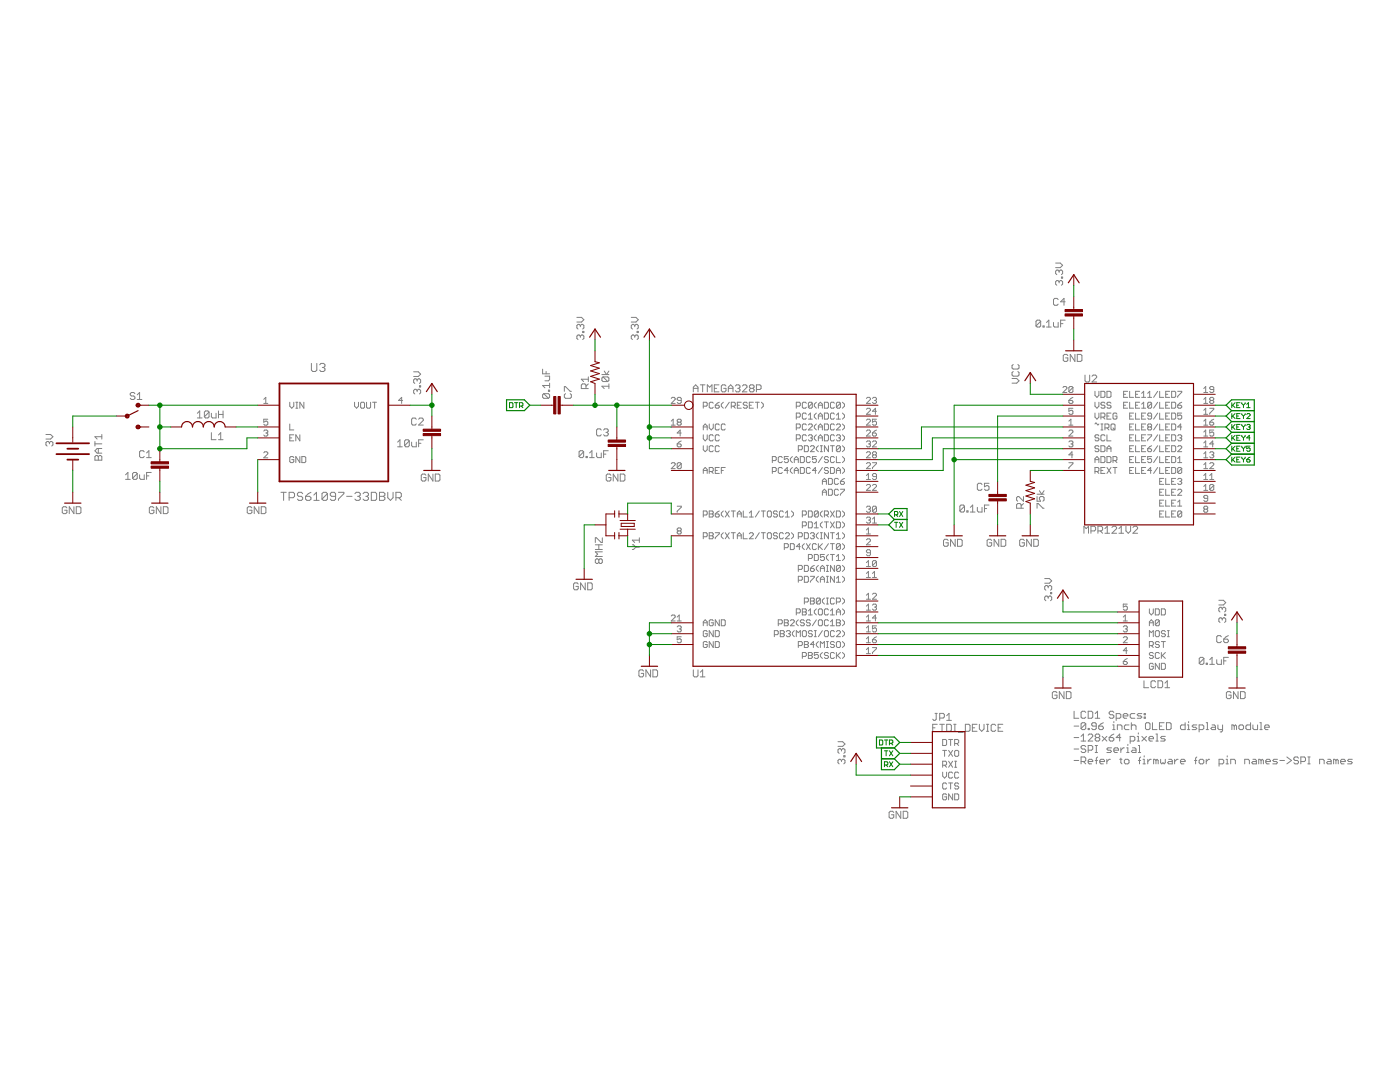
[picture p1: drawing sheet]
<svg xmlns="http://www.w3.org/2000/svg" width="279mm" height="216mm" viewBox="0 0 279 216" stroke-linecap="round" stroke-linejoin="round" font-family="sans-serif">
<g fill="none" stroke="#808080" stroke-width=".2">
<path d="M210.7 52.5h.9l.5 .4-.5 .5h-.9M211.2 59.8l-.3-.3h-.4l-.3 .3v.9l.3 .2h.4l.3-.2M211.4 56.2l-.3-.2h-.2l-.2 .2v.5l.2 .2M211.4 54.1l-.3-.2h-.2l-.2 .2v.5l.2 .2M211.4 56.2l.2-.2h.2l.3 .2v.5l-.3 .2M211.4 54.1v.3M211.4 56.2v.3M211.4 54.1l.2-.2h.2l.3 .2v.5l-.3 .2M211.8 55.3h.3v.2h-.3zM26.9 78.5l-.2-.2h-.5l-.2 .2v.3l.2 .2h.5l.2 .2v.3l-.2 .2h-.5l-.2-.2M27.4 78.8l.5-.5v1.4M27.4 79.7h.9"/>
<path d="M52.6 79.7l.4-.4v1.2M62.1 72.5v1.4l.3 .2h.5l.3-.2v-1.4M63.8 72.8l.3-.3h.5l.3 .3v.2l-.3 .3M64.3 73.3h.3M64.6 73.3l.3 .3v.3l-.3 .2h-.5l-.3-.2M80.3 79.9h-.8l.7-.6v1.2M82.5 74.2h1l.4 .5-.4 .4h-1M83.2 77.9l-.2-.2h-.2l-.3 .2v.5l.3 .2M83.2 75.8l-.2-.2h-.2l-.3 .2v.5l.3 .2M83.2 77.9l.3-.2h.2l.2 .2v.5l-.2 .2M83.2 75.8v.3M83.2 77.9v.2"/>
<path d="M83.2 75.8l.3-.2h.2l.2 .2v.5l-.2 .2M83.7 77h.2v.2h-.2zM108.3 73.7v.9h1.4M108.5 78.5l-.2 .3v.4l.2 .3h1M108.5 78.5h1l.2 .3v.4l-.2 .3M108.5 78.5l1 1M108.8 75.1h.9v.7l-.2 .2h-.7M109 74.1v.5M109.5 77.9h.2v.2h-.2zM109.7 76.5v.9M109.7 76.9h-1.4l.5 .5M112.6 78.1v-.9h.3l.9 .9h.2"/>
<path d="M112.9 78.5l-.3 .3v.4l.3 .3h.9l.2-.3v-.4l-.2-.3M115.1 63.3h1l.4 .5-.4 .5h-1M115.8 65l.3-.3h.2l.2 .3v.4l-.2 .3M115.8 67.1l.3-.3h.2l.2 .3v.4l-.2 .3M115.8 67.1l-.2-.3h-.2l-.3 .3v.4l.3 .3M115.8 65l-.2-.3h-.2l-.3 .3v.4l.3 .3M115.8 65v.2M115.8 67.1v.2M116.3 66.1h.2v.3h-.2zM116.9 77.5v-.7l-.2-.2h-.5l-.2 .2v.7h1.4M117.4 76.6l-.5 .5M117.4 75.7h-1.4l.5 .4"/>
<path d="M117.4 75.2v.9M120.1 74.7h1.4M120.4 75.2h.9l.2 .2v.5l-.2 .2M120.4 75.2l-.3 .2v.5l.3 .2h.9M120.4 75.2l.9 .9M120.6 74l.5 .7 .4-.7M121.5 77.1h-1.4l.5 .4M121.5 76.6v.9M126 63.3h.9l.5 .5-.5 .5h-.9M126.7 67.1l-.3-.3h-.2l-.2 .3v.4l.2 .3M126.7 65l-.3-.3h-.2l-.2 .3v.4l.2 .3M126.7 67.1l.2-.3h.2l.3 .3v.4l-.3 .3"/>
<path d="M126.7 65v.2M126.7 67.1v.2M126.7 65l.2-.3h.2l.3 .3v.4l-.3 .3M127.1 66.1h.3v.3h-.3zM134 79.5l.2-.2h.4l.1 .2v.2l-.7 .8h.7M136 79.9h-.6l-.3-.2 .3-.4h.3l.3 .2v.8l-.3 .2h-.3l-.3-.2M138.4 78.2v-.9l.4-.5 .5 .5v.9M138.4 77.5h.9M139.8 76.8h.9M140.2 76.8v1.4M141.2 78.2v-1.4l.4 .5 .5-.5v1.4M142.6 77.5h.4"/>
<path d="M143.5 76.8h-.9v1.4h.9M144.9 77l-.2-.2h-.5l-.2 .2v1l.2 .2h.5l.2-.2v-.5h-.5M145.4 77.5h.9M145.4 78.2v-.9l.4-.5 .5 .5v.9M146.8 77l.2-.2h.4l.3 .2v.3l-.3 .2M147.2 77.5h.2M147.4 77.5l.3 .2v.3l-.3 .2h-.4l-.2-.2M148.2 77l.2-.2h.4l.3 .2v.3l-.9 .9h.9M149.8 77.5h.5M149.8 77.5l-.2-.2v-.3l.2-.2h.5l.2 .2v.3l-.2 .2M149.8 77.5l-.2 .2v.3l.2 .2h.5l.2-.2v-.3l-.2-.2M151 77.7h.7l.2-.2v-.5l-.2-.2h-.7v1.4"/>
<path d="M172.9 79.5l.2-.2h.4l.2 .2v.2l-.8 .8h.8M174.1 79.5l.2-.2h.4l.2 .2-.2 .4M174.5 79.9h.2M174.7 79.9l.2 .2-.2 .4h-.4l-.2-.2M202 75.5h.9l.5 .5-.5 .5h-.9M202.2 74.1l-.2 .3v.4l.2 .3h.9l.3-.3v-.4l-.3-.3M202.2 72.7l-.2 .3v.4l.2 .2h.9l.3-.2v-.4l-.3-.3M207.7 64.1l-.2-.2h-.5l-.2 .2v.9M207.7 64.1v.9l-.2 .3h-.5l-.2-.3M207.7 64.1l-.9 .9M208.2 65h.2v.3h-.2zM208.9 65.3h.9"/>
<path d="M208.9 64.3l.4-.4v1.4M210.2 64.3v.7l.3 .3h.7v-1M211.7 64.6h.4M212.1 77.3l.2-.2h.4l.2 .2v.2l-.8 .8h.8M212.6 63.9h-.9v1.4M212.6 60.2h-.9l.6-.7v1.4M213.1 71l-.2-.3h-.5l-.2 .3v.9l.2 .2h.5l.2-.2v-.5h-.4M213.3 79.9h.6l.2 .4-.2 .2h-.4l-.2-.2zM214.1 77.3v.8l-.2 .2h-.4l-.2-.2M214.1 77.3l-.2-.2h-.4l-.2 .2v.8M214.1 77.3l-.8 .8M214.1 79.3l-.8 .6"/>
<path d="M214.5 70.7v1.4l-.9-1.4v1.4M215 70.7h.7l.2 .3v.9l-.2 .2h-.7zM216.5 74.8v1.2l.3 .2h.4l.3-.2v-1.2M217.9 75.1l.3-.3h.4l.3 .3v.2l-1 .9h1M218.5 78.1v.8l.4 .4 .4-.4v-.8M219.7 78.1h.6l.2 .2v.8l-.2 .2h-.6zM220.9 78.1h.6l.2 .2v.8l-.2 .2h-.6zM224.2 78.7h.4M225 78.1h-.8v1.2h.8M225.4 78.1v1.2h.8M226.6 78.7h.4M227.4 78.1h-.8v1.2h.8"/>
<path d="M227.8 79.3h.8M227.8 78.5l.4-.4v1.2M229 79.3h.8M229 78.5l.4-.4v1.2M231 78.1l-.8 1.2M231.4 78.1v1.2h.8M232.6 78.7h.4M233.4 78.1h-.8v1.2h.8M233.8 78.1h.6l.2 .2v.8l-.2 .2h-.6zM235 78.1h.8v.2l-.8 .8v.2M240.2 78.3h.8M240.2 77.5l.4-.4v1.2"/>
<path d="M240.2 79.7l.4-.4v1.2M241.6 79.9l-.2 .2 .2 .4h.4l.2-.2-.2-.4M241.6 79.9l-.2-.2 .2-.4h.4l.2 .2-.2 .4M241.6 79.9h.4M242.2 77.7h-.6l-.2-.2 .2-.4h.4l.2 .2v.8l-.2 .2h-.4l-.2-.2M9.2 86.7h.9l.5 .4-.5 .5h-.9M9.9 88.3l-.3-.2h-.2l-.2 .2v.5l.2 .2M9.9 88.3l.2-.2h.2l.3 .2v.5l-.3 .2M9.9 88.3v.3M18.9 88.6h1.4M18.9 91.1l.3-.2 .4 .2 .3-.2h.2l.2 .2v.7h-1.4zM18.9 88.1v.9"/>
<path d="M19.6 89.5v.9M19.6 91.1v.7M20.3 86.7v.9M20.3 89.5h-.9l-.5 .5 .5 .4h.9M20.3 87.1h-1.4l.5 .5M25.1 94.7l.4-.4v1.4M25.1 95.7h.9M27.4 94.5v.9l-.2 .3h-.5l-.2-.3M27.4 94.5l-.2-.2h-.5l-.2 .2v.9M27.4 94.5l-.9 .9M27.9 94.7v.7l.2 .3h.7v-1M28.8 90.1l-.2-.2h-.5l-.2 .2v1l.2 .2h.5l.2-.2"/>
<path d="M29.3 91.3h.9M29.3 95h.4M29.3 90.4l.4-.5v1.4M30.2 94.3h-.9v1.4M39.4 82.5l.5-.5v1.4M39.4 83.4h.9M41.7 82.2v1l-.2 .2h-.5l-.2-.2M41.7 82.2l-.2-.2h-.5l-.2 .2v1M41.7 82.2l-.9 1M42.2 82.5v.7l.2 .2h.7v-.9M42.2 86.3v1.4h.9M43.6 82v1.4"/>
<path d="M43.6 82.7h.9M43.6 87.7h.9M43.6 86.8l.4-.5v1.4M44.5 82v1.4M52.6 90.4l.2-.3h.4l.2 .3v.2l-.8 .8h.8M52.6 86l.2-.2h.4l.2 .2-.2 .4M52.6 80.5h.8M53 86.4h.2M53.2 86.4l.2 .2-.2 .4h-.4l-.2-.2M53.4 83.7h-.8v.5l.4-.2 .4 .2v.4l-.2 .2h-.4l-.2-.2M56.1 98.2h1M56.6 98.2v1.6"/>
<path d="M57.7 99.3h.8l.3-.3v-.5l-.3-.3h-.8v1.6M57.8 84.6v1.2h.8M57.8 87.4h.4M57.8 80.3v.7l.4 .4 .4-.4v-.7M58.6 91.3l-.2-.2h-.4l-.2 .2v.8l.2 .2h.4l.2-.2v-.4h-.4M58.6 86.8h-.8v1.2h.8M59 80.3h.4M59 81.4h.4M59.2 80.3v1.1M59.8 86.8v1.2l-.8-1.2v1.2M59.8 91.1v1.2l-.8-1.2v1.2M60.2 91.1h.6l.2 .2v.8l-.2 .2h-.6z"/>
<path d="M60.4 98.5l-.2-.3h-.6l-.2 .3v.3l.2 .2h.6l.2 .3v.3l-.2 .2h-.6l-.2-.2M60.6 80.3v1.1l-.8-1.1v1.1M61 99h.8l.3 .3v.3l-.3 .2h-.5l-.3-.2zM62.1 98.2l-1.1 .8M62.6 99.8h1.1M62.6 98.8l.6-.6v1.6M65.3 98.5l-.2-.3h-.6l-.2 .3v1.1M65.3 98.5v1.1l-.2 .2h-.6l-.2-.2M65.3 98.5l-1 1.1M67 99h-.8l-.3-.2v-.3l.3-.3h.5l.3 .3v1.1l-.3 .2h-.5l-.3-.2M67.5 98.2h1.1v.3l-1.1 1.1v.2M69.2 99h1.1"/>
<path d="M70.8 80.3v.7l.4 .4 .3-.4v-.7M70.8 98.5l.3-.3h.5l.3 .3v.3l-.3 .2M71.4 99h.2M71.6 99l.3 .3v.3l-.3 .2h-.5l-.3-.2M72.2 80.3h.4l.1 .2v.8l-.1 .1h-.4l-.2-.1v-.8zM72.5 98.5l.2-.3h.6l.2 .3v.3l-.2 .2M73 99h.3M73.2 80.3v1l.2 .1h.3l.3-.1v-1M73.3 99l.2 .3v.3l-.2 .2h-.6l-.2-.2M74.1 98.2h.8l.3 .3v1.1l-.3 .2h-.8zM74.4 80.3h.7M74.8 80.3v1.1"/>
<path d="M75.7 98.2h.8l.3 .3v.3l-.3 .2 .3 .3v.3l-.3 .2h-.8zM75.7 99h.8M77.4 98.2v1.1l.5 .5 .5-.5v-1.1M79 99.3h.8l.3-.3v-.5l-.3-.3h-.8v1.6M79.4 88.2l.4-.4v1.4M79.4 89.2h.9M79.6 99.3l.5 .5M81.7 88v.9l-.3 .3h-.4l-.2-.3M81.7 88l-.3-.2h-.4l-.2 .2v.9M81.7 88l-.9 .9M82.1 88.2v.7l.3 .3h.7v-1M83.1 83.7l-.3-.3h-.4l-.3 .3v.9l.3 .2h.4l.3-.2"/>
<path d="M83.5 88.5h.5M83.5 83.7l.3-.3h.4l.3 .3v.2l-1 .9h1M84.5 87.8h-1v1.4M85 94.8l-.2-.2h-.5l-.2 .2v1l.2 .2h.5l.2-.2v-.5h-.5M86.4 94.6v1.4l-.9-1.4v1.4M86.9 94.6h.7l.2 .2v1l-.2 .2h-.7zM116.5 90.1l-.3-.2h-.4l-.2 .2v1M116.5 90.1v1l-.3 .2h-.4l-.2-.2M116.5 90.1l-.9 1M117 91.1h.2v.2h-.2zM117.7 91.3h.9M117.7 90.4l.4-.5v1.4"/>
<path d="M119.1 90.4v.7l.2 .2h.7v-.9M120 85.8l-.2-.2h-.5l-.2 .2v.9l.2 .3h.5l.2-.3M120.5 90.6h.4M120.5 85.8l.2-.2h.5l.2 .2v.2l-.2 .3M120.9 86.3h.3M121.2 86.3l.2 .2v.2l-.2 .3h-.5l-.2-.3M121.4 89.9h-.9v1.4M121.9 94.8l-.2-.2h-.5l-.2 .2v1l.2 .2h.5l.2-.2v-.5h-.4M123.3 94.6v1.4l-.9-1.4v1.4M123.8 94.6h.7l.2 .2v1l-.2 .2h-.7zM134 92.5l.2-.2h.4l.1 .2v.2l-.7 .8h.7M134 84l.3-.3v1.1"/>
<path d="M134 84.8h.7M135.1 88.6h.6l.3 .4-.3 .2h-.3l-.3-.2zM135.4 84.2l-.3-.2 .3-.3h.3l.3 .1-.3 .4M135.4 84.2l-.3 .2 .3 .4h.3l.3-.2-.3-.4M135.4 84.2h.3M136 92.5l-.9 .8M136 92.5v.8l-.3 .2h-.3l-.3-.2M136 92.5l-.3-.2h-.3l-.3 .2v.8M136 86.4h-.9l.6-.6v1.2M136 88l-.9 .6M140.4 81h.5l.2-.1v-.4l-.2-.2h-.5v1.1M140.4 85.8v-.8l.3-.4 .4 .4v.8"/>
<path d="M140.4 86.8v.8l.3 .4 .4-.4v-.8M140.4 88.9v.8l.3 .4 .4-.4v-.8M140.4 94.5v-.8l.3-.4 .4 .4v.8M140.4 93.9h.7M140.4 85.2h.7M141.5 84.6v.8l.4 .4 .4-.4v-.8M141.5 94.1h.7l.1-.2v-.4l-.1-.2h-.7v1.2M141.9 94.1l.4 .4M142.3 80.5l-.1-.2h-.4l-.3 .2v.8l.3 .1h.4l.1-.1M142.3 87l-.1-.2h-.4l-.3 .2v.8l.3 .2h.4l.1-.2M142.3 89.1l-.1-.2h-.4l-.3 .2v.8l.3 .2h.4l.1-.2M142.7 80.9h.6l.3 .4-.3 .1h-.4l-.2-.1z"/>
<path d="M142.7 93.9h.5M143.6 89.1l-.3-.2h-.4l-.2 .2v.8l.2 .2h.4l.3-.2M143.6 84.8l-.3-.2h-.4l-.2 .2v.8l.2 .2h.4l.3-.2M143.6 87l-.3-.2h-.4l-.2 .2v.8l.2 .2h.4l.3-.2M143.6 93.3h-.9v1.2h.9M143.6 80.3l-.9 .6M144 93.9h.4M144.4 80.3l-.4 .3v.4l.4 .4M144.7 84.8l-.2-.2h-.4l-.1 .2v.8l.1 .2h.4l.2-.2M144.7 93.3h-.7v1.2M145.5 80.3l-.8 1.1M145.9 81h.6l.2-.1v-.4l-.2-.2h-.6v1.1"/>
<path d="M146.3 81l.4 .4M147.2 80.9h.4M147.9 80.3h-.7v1.1h.7M149.1 80.5l-.2-.2h-.4l-.2 .2 .2 .4h.4l.2 .1-.2 .4h-.4l-.2-.1M149.5 80.9h.4M150.3 80.3h-.8v1.1h.8M150.7 80.3h.8M151.2 80.3v1.1M152 80.3l.3 .3v.4l-.3 .4M154.1 91.9h.6l.2-.2v-.4l-.2-.2h-.6v1.2M154.1 94.1h.6l.2-.2v-.4l-.2-.2h-.6v1.2M156.1 91.3l-.2-.2h-.4l-.2 .2v.8l.2 .2h.4l.2-.2"/>
<path d="M156.1 93.5l-.2-.2h-.4l-.2 .2v.8l.2 .2h.4l.2-.2M157.3 91.1h-.8v.6l.6-.2 .2 .2v.4l-.2 .2h-.4l-.2-.2M157.3 93.9h-.8l.6-.6v1.2M158.1 91.1l-.4 .4v.4l.4 .4M158.1 93.3l-.4 .4v.4l.4 .4M158.5 93.9h.8M158.5 92.3v-.8l.4-.4 .4 .4v.8M158.5 94.5v-.8l.4-.4 .4 .4v.8M158.5 91.7h.8M158.9 81h.6l.2-.1v-.4l-.2-.2h-.6v1.1M158.9 85.4h.6l.2-.2v-.4l-.2-.2h-.6v1.2M158.9 87.6h.6l.2-.2v-.4l-.2-.2h-.6v1.2"/>
<path d="M158.9 83.2h.6l.2-.2v-.4l-.2-.2h-.6v1.2M159.3 89.7h.6l.2-.2v-.4l-.2-.2h-.6v1.2M159.7 91.1h.6l.2 .2v.8l-.2 .2h-.6zM159.7 93.3h.6l.2 .2v.8l-.2 .2h-.6zM160.5 88.9h.6l.2 .2v.8l-.2 .2h-.6zM160.9 80.5l-.2-.2h-.4l-.2 .2v.8l.2 .1h.4l.2-.1M160.9 82.6l-.2-.2h-.4l-.2 .2v.8l.2 .2h.4l.2-.2M160.9 84.8l-.2-.2h-.4l-.2 .2v.8l.2 .2h.4l.2-.2M160.9 87l-.2-.2h-.4l-.2 .2v.8l.2 .2h.4l.2-.2M161.3 84.8l.2-.2h.4l.2 .2v.2l-.8 .8h.8M161.3 87l.2-.2h.4l.2 .2-.2 .4M161.3 82.8l.4-.4v1.2"/>
<path d="M161.3 83.6h.8M161.7 91.3l-.2-.2h-.4l-.2 .2v.8l.2 .2h.4l.2-.2M161.7 93.5l-.2-.2h-.4l-.2 .2v.8l.2 .2h.4l.2-.2M161.7 89.1l.2-.2h.4l.2 .2v.2l-.8 .8h.8M161.7 87.4h.2M161.9 87.4l.2 .2-.2 .4h-.4l-.2-.2M162.1 80.5l-.2-.2h-.4l-.2 .2v.8M162.1 80.5v.8l-.2 .1h-.4l-.2-.1M162.1 80.5l-.8 .8M162.9 82.4l-.4 .4v.4l.4 .4M162.9 86.8l-.4 .4v.4l.4 .4M162.9 80.3l-.4 .3v.4l.4 .4"/>
<path d="M162.9 91.1h-.8v.6l.4-.2 .4 .2v.4l-.2 .2h-.4l-.2-.2M162.9 84.6l-.4 .4v.4l.4 .4M162.9 93.9h-.8l.6-.6v1.2M163.3 81.4v-.8l.4-.3 .4 .3v.8M163.3 83.6v-.8l.4-.4 .4 .4v.8M163.3 85.8v-.8l.4-.4 .4 .4v.8M163.3 88v-.8l.4-.4 .4 .4v.8M163.3 85.2h.8M163.3 88.9l-.4 .4v.4l.4 .4M163.3 87.4h.8M163.3 83h.8M163.3 80.9h.8"/>
<path d="M163.7 88.9h.4M163.7 90.1h.4M163.9 88.9v1.2M164.1 96.6v-.8l.4-.3 .4 .3v.8M164.1 98.8v-.8l.4-.4 .4 .4v.8M164.1 98.2h.8M164.1 96.1h.8M164.1 91.1l-.8 1.2M164.1 93.3l-.8 1.2M164.5 80.3h.6l.2 .2v.8l-.2 .1h-.6zM164.5 82.4h.6l.2 .2v.8l-.2 .2h-.6zM164.5 84.6h.6l.2 .2v.8l-.2 .2h-.6z"/>
<path d="M164.5 86.8h.6l.2 .2v.8l-.2 .2h-.6zM165.3 93.5l-.2-.2h-.4l-.2 .4 .2 .2h.4l.2 .4-.2 .2h-.4l-.2-.2M165.3 91.3l-.2-.2h-.4l-.2 .4 .2 .2h.4l.2 .4-.2 .2h-.4l-.2-.2M165.3 88.9v1.2l-.8-1.2v1.2M165.3 95.5h.6l.2 .2v.8l-.2 .1h-.6zM165.3 97.6h.6l.2 .2v.8l-.2 .2h-.6zM165.7 93.3h.6l.2 .2v.8l-.2 .2h-.6zM165.7 88.9h.8M166.1 88.9v1.2M166.5 91.3l-.2-.2h-.4l-.2 .2v.8l.2 .2h.4l.2-.2M166.5 80.5l-.2-.2h-.4l-.2 .2v.8l.2 .1h.4l.2-.1M166.5 82.6l-.2-.2h-.4l-.2 .2v.8l.2 .2h.4l.2-.2"/>
<path d="M166.5 84.8l-.2-.2h-.4l-.2 .2v.8l.2 .2h.4l.2-.2M166.5 87l-.2-.2h-.4l-.2 .2v.8l.2 .2h.4l.2-.2M166.9 91.1v1.2h.8M166.9 94.5v-.8l.4-.4 .4 .4v.8M166.9 87l.2-.2h.4l.2 .2-.2 .4M166.9 93.9h.8M166.9 84.8l.2-.2h.4l.2 .2v.2l-.8 .8h.8M166.9 82.8l.4-.4v1.2M166.9 83.6h.8M167.3 97.8l-.2-.2h-.4l-.2 .2v.8l.2 .2h.4l.2-.2M167.3 95.7l-.2-.2h-.4l-.2 .2v.8l.2 .1h.4l.2-.1M167.3 87.4h.2"/>
<path d="M167.5 87.4l.2 .2-.2 .4h-.4l-.2-.2M167.7 96.1h.6l.2 .4-.2 .1h-.4l-.2-.1zM167.7 80.5l-.2-.2h-.4l-.2 .2v.8M167.7 89.1l-.2-.2h-.4l-.2 .2v.8M167.7 97.6h.8v.2l-.8 .8v.2M167.7 89.1l-.8 .8M167.7 89.1v.8l-.2 .2h-.4l-.2-.2M167.7 80.5v.8l-.2 .1h-.4l-.2-.1M167.7 80.5l-.8 .8M168.1 88.9l.4 .4v.4l-.4 .4M168.1 86.8l.4 .4v.4l-.4 .4M168.1 80.3l.4 .3v.4l-.4 .4"/>
<path d="M168.1 82.4l.4 .4v.4l-.4 .4M168.1 84.6l.4 .4v.4l-.4 .4M168.1 91.1l.4 .4v.4l-.4 .4M168.1 93.3l.4 .4v.4l-.4 .4M168.5 95.5l-.8 .6M172.9 83.8l.2-.1h.4l.2 .1v.2l-.8 .8h.8M172.9 90.4l.2-.3h.4l.2 .3v.2l-.8 .8h.8M172.9 94.9l.4-.4v1.2M172.9 92.5l.2-.2h.4l.2 .2v.2l-.8 .8h.8M172.9 81.7l.2-.2h.4l.2 .2v.2l-.8 .8h.8M172.9 86l.2-.2h.4l.2 .2v.2l-.8 .8h.8M172.9 88.2l.2-.2h.4l.2 .2-.2 .4"/>
<path d="M172.9 96.9l.2-.2h.4l.2 .2v.2l-.8 .8h.8M172.9 95.7h.8M173.3 88.6h.2M173.5 88.6l.2 .2-.2 .4h-.4l-.2-.2M174.1 86.4h.6l.2 .4-.2 .2h-.4l-.2-.2zM174.1 88.2l.2-.2h.4l.2 .2v.2l-.8 .8h.8M174.1 92.3h.8v.2l-.8 .8v.2M174.1 96.9l.2-.2h.4l.2 .2v.2l-.8 .8h.8M174.3 90.8l-.2-.2 .2-.5h.4l.2 .3-.2 .4M174.3 90.8l-.2 .2 .2 .4h.4l.2-.3-.2-.3M174.3 90.8h.4M174.9 95.1h-.6l-.2-.2 .2-.4h.4l.2 .2v.8l-.2 .2h-.4l-.2-.2"/>
<path d="M174.9 83.7h-.8v.5l.4-.2 .4 .2v.4l-.2 .2h-.4l-.2-.2M174.9 82.1h-.8l.6-.6v1.2M174.9 85.8l-.8 .6M196 96.7l-.3-.3h-.4l-.2 .3v.9l.2 .2h.4l.3-.2M197.4 96.4h-.9v.7l.4-.2h.2l.3 .2v.5l-.3 .2h-.4l-.2-.2M204.3 99.1v.9l-1-.9h-.2l-.2 .2v.5l.2 .2M207 99.1v.9h.7l-.3-.5v-.2l.3-.2h.4l.3 .2v.5l-.3 .2M207 98.6h1.4M207.4 97.9l.5 .7 .5-.7M213.3 84l.4-.3v1.1M213.3 88.2l.2-.2h.4l.2 .2-.2 .4M213.3 92.3h.8v.2l-.8 .8v.2"/>
<path d="M213.3 84.8h.8M213.3 86l.2-.2h.4l.2 .2v.2l-.8 .8h.8M213.7 88.6h.2M213.9 88.6l.2 .2-.2 .4h-.4l-.2-.2M214.1 90.8h-.8l.6-.7v1.3M214.1 81.5h-.8v.6l.6-.2 .2 .2v.4l-.2 .2h-.4l-.2-.2M218.5 94.1h.6l.2-.2v-.4l-.2-.2h-.6v1.2M218.5 91.7h.8M218.5 80.3v.7l.4 .4 .4-.4v-.7M218.5 82.4v.8l.4 .4 .4-.4v-.8M218.5 92.3v-.8l.4-.4 .4 .4v.8M218.5 84.6l.2-.2 .4 .4 .2-.2"/>
<path d="M218.9 94.1l.4 .4M219.3 87l-.2-.2h-.4l-.2 .2 .2 .4h.4l.2 .2-.2 .4h-.4l-.2-.2M219.3 89.1l-.2-.2h-.4l-.2 .2v.2l.2 .2h.4l.2 .4-.2 .2h-.4l-.2-.2M219.7 91.1h.6l.2 .2v.8l-.2 .2h-.6zM219.7 88.9h.6l.2 .2v.8l-.2 .2h-.6zM219.7 93.9h.4M219.7 84.6h.4M219.7 85.8h.4M219.7 83.2h.6l.2-.2v-.4l-.2-.2h-.6v1.2M219.9 84.6v1.2M220.1 83.2l.4 .4M220.5 87l-.2-.2h-.4l-.2 .2v.8l.2 .2h.4l.2-.2"/>
<path d="M220.5 93.3h-.8v1.2h.8M220.5 85.4h.6l.2-.2v-.4l-.2-.2h-.6v1.2M220.5 80.5l-.2-.2h-.4l-.2 .2 .2 .4h.4l.2 .1-.2 .4h-.4l-.2-.1M220.9 91.1h.6l.2 .2v.8l-.2 .2h-.6zM220.9 86.8v1.2h.8M220.9 83h.4M220.9 90.1v-.8l.4-.4 .4 .4v.8M220.9 85.4l.4 .4M220.9 89.5h.8M220.9 93.3l.8 1.2M221.7 82.4h-.8v1.2h.8M221.7 80.5l-.2-.2h-.4l-.2 .3 .2 .3h.4l.2 .4-.2 .1h-.4l-.2-.1"/>
<path d="M221.7 93.3l-.8 1.2M221.9 84.6h.4l.2 .2v.8l-.2 .2h-.4l-.2-.2v-.8zM222.1 91.9h.6l.2-.2v-.4l-.2-.2h-.6v1.2M222.1 93.3h.8M222.1 85.4l.4 .4M222.5 93.3v1.2M222.5 91.9l.4 .4M222.9 82.6l-.2-.2h-.4l-.2 .2v.8l.2 .2h.4l.2-.2v-.4h-.4M224.2 80.9h.4M225 80.3h-.8v1.1h.8M225.4 93.9h.4M225.4 85.2h.4"/>
<path d="M225.4 91.7h.4M225.4 87.4h.4M225.4 83h.4M225.4 80.3v1.1h.8M225.4 89.5h.4M226.2 91.1h-.8v1.2h.8M226.2 86.8h-.8v1.2h.8M226.2 88.9h-.8v1.2h.8M226.2 93.3h-.8v1.2h.8M226.2 84.6h-.8v1.2h.8M226.2 82.4h-.8v1.2h.8M226.6 86.8v1.2h.8"/>
<path d="M226.6 88.9v1.2h.8M226.6 93.3v1.2h.8M226.6 84.6v1.2h.8M226.6 91.1v1.2h.8M226.6 82.4v1.2h.8M226.6 80.9h.4M227.4 80.3h-.8v1.1h.8M227.8 93.9h.4M227.8 85.2h.4M227.8 91.7h.4M227.8 87.4h.4M227.8 83h.4"/>
<path d="M227.8 81.4h.8M227.8 89.5h.4M227.8 80.6l.4-.3v1.1M228.6 91.1h-.8v1.2h.8M228.6 86.8h-.8v1.2h.8M228.6 88.9h-.8v1.2h.8M228.6 93.3h-.8v1.2h.8M228.6 84.6h-.8v1.2h.8M228.6 82.4h-.8v1.2h.8M229 86.8h.8v.2l-.8 .8v.2M229 89.5h.6l.2 .4-.2 .2h-.4l-.2-.2zM229.2 85.2l-.2-.2 .2-.4h.4l.2 .2-.2 .4"/>
<path d="M229.2 85.2l-.2 .2 .2 .4h.4l.2-.2-.2-.4M229.2 85.2h.4M229.8 80.5l-.2-.2h-.4l-.2 .2v.8M229.8 83h-.6l-.2-.2 .2-.4h.4l.2 .2v.8l-.2 .2h-.4l-.2-.2M229.8 91.1h-.8v.6l.4-.2 .4 .2v.4l-.2 .2h-.4l-.2-.2M229.8 93.9h-.8l.6-.6v1.2M229.8 80.5v.8l-.2 .1h-.4l-.2-.1M229.8 80.5l-.8 .8M229.8 88.9l-.8 .6M231 80.3l-.8 1.1M231 82.4l-.8 1.2M231 84.6l-.8 1.2"/>
<path d="M231 86.8l-.8 1.2M231 88.9l-.8 1.2M231 91.1l-.8 1.2M231 93.3l-.8 1.2M231.4 86.8v1.2h.8M231.4 88.9v1.2h.8M231.4 93.3v1.2h.8M231.4 84.6v1.2h.8M231.4 98.2h.4M231.4 96.1h.4M231.4 91.1v1.2h.8M231.4 82.4v1.2h.8"/>
<path d="M231.4 80.3v1.1h.8M232.2 99.8h-.8v1.2h.8M232.2 97.6h-.8v1.2h.8M232.2 95.5h-.8v1.1h.8M232.6 99.8v1.2h.8M232.6 93.9h.4M232.6 85.2h.4M232.6 97.6v1.2h.8M232.6 95.5v1.1h.8M232.6 91.7h.4M232.6 87.4h.4M232.6 83h.4"/>
<path d="M232.6 80.9h.4M232.6 89.5h.4M233.4 91.1h-.8v1.2h.8M233.4 86.8h-.8v1.2h.8M233.4 88.9h-.8v1.2h.8M233.4 93.3h-.8v1.2h.8M233.4 84.6h-.8v1.2h.8M233.4 82.4h-.8v1.2h.8M233.4 80.3h-.8v1.1h.8M233.8 91.1h.6l.2 .2v.8l-.2 .2h-.6zM233.8 86.8h.6l.2 .2v.8l-.2 .2h-.6zM233.8 88.9h.6l.2 .2v.8l-.2 .2h-.6z"/>
<path d="M233.8 93.3h.6l.2 .2v.8l-.2 .2h-.6zM233.8 84.6h.6l.2 .2v.8l-.2 .2h-.6zM233.8 98.2h.4M233.8 96.1h.4M233.8 82.4h.6l.2 .2v.8l-.2 .2h-.6zM233.8 80.3h.6l.2 .2v.8l-.2 .1h-.6zM234.6 99.8h-.8v1.2h.8M234.6 97.6h-.8v1.2h.8M234.6 95.5h-.8v1.1h.8M235 87l.2-.2h.4l.2 .2-.2 .4M235 89.1l.2-.2h.4l.2 .2v.2l-.8 .8h.8M235 97.8l.2-.2h.4l.2 .2v.2l-.8 .8h.8"/>
<path d="M235 95.7l.2-.2h.4l.2 .2-.2 .4M235 92.3h.8M235 80.9h.6l.2 .4-.2 .1h-.4l-.2-.1zM235 91.5l.4-.4v1.2M235.4 96.1h.2M235.4 87.4h.2M235.6 87.4l.2 .2-.2 .4h-.4l-.2-.2M235.6 96.1l.2 .1-.2 .4h-.4l-.2-.1M235.8 93.5l-.2-.2h-.4l-.2 .2v.8M235.8 93.5v.8l-.2 .2h-.4l-.2-.2M235.8 85.2h-.8l.6-.6v1.2M235.8 82.4h-.8v.6l.6-.2 .2 .2v.4l-.2 .2h-.4l-.2-.2"/>
<path d="M235.8 80.3l-.8 .6M235.8 93.5l-.8 .8M240.2 89.2h.8M240.2 93.5h.8M240.2 84.8h.8M240.2 97.9h.8M240.2 95.7h.8M240.2 91.4h.8M240.2 87h.8M240.2 82.7h.8M240.2 80.5h.8M240.2 81.9l.4-.4v1.2"/>
<path d="M240.2 84l.4-.3v1.1M240.2 86.2l.4-.4v1.2M240.2 88.4l.4-.4v1.2M240.2 90.6l.4-.5v1.3M240.2 92.7l.4-.4v1.2M240.2 94.9l.4-.4v1.2M240.2 97.1l.4-.4v1.2M241 99.4h-.6l-.2-.2 .2-.4h.4l.2 .2v.8l-.2 .2h-.4l-.2-.2M241.4 92.5l.2-.2h.4l.2 .2v.2l-.8 .8h.8M241.4 84.2h.6l.2 .4-.2 .2h-.4l-.2-.2zM241.4 95.7h.8M241.4 90.4l.2-.3h.4l.2 .3-.2 .4"/>
<path d="M241.4 81.5h.8v.2l-.8 .8v.2M241.4 94.9l.4-.4v1.2M241.8 90.8h.2M242 90.8l.2 .2-.2 .4h-.4l-.2-.3M242.2 88.6h-.8l.6-.6v1.2M242.2 96.9v.8l-.2 .2h-.4l-.2-.2M242.2 96.9l-.2-.2h-.4l-.2 .2v.8M242.2 85.8h-.8v.6l.4-.2 .4 .2v.4l-.2 .2h-.4l-.2-.2M242.2 83.7l-.8 .5M242.2 96.9l-.8 .8M13.4 101.3l-.3-.2h-.4l-.3 .2v1l.3 .2h.4l.3-.2v-.5h-.5M14.8 101.1v1.4l-1-1.4v1.4"/>
<path d="M15.2 101.1h.7l.3 .2v1l-.3 .2h-.7zM30.7 101.3l-.2-.2h-.5l-.2 .2v1l.2 .2h.5l.2-.2v-.5h-.5M32.1 101.1v1.4l-.9-1.4v1.4M32.6 101.1h.7l.2 .2v1l-.2 .2h-.7zM50.3 101.3l-.3-.2h-.4l-.3 .2v1l.3 .2h.4l.3-.2v-.5h-.5M51.7 101.1v1.4l-1-1.4v1.4M52.1 101.1h.7l.3 .2v1l-.3 .2h-.7zM115.4 116.5l-.2-.2h-.5l-.2 .2v1l.2 .2h.5l.2-.2v-.5h-.5M116.8 116.3v1.4l-.9-1.4v1.4M117.3 116.3h.7l.2 .2v1l-.2 .2h-.7zM118.8 109.6h1.4M118.8 108.7h1.4"/>
<path d="M119.5 111.7l-.2-.2h-.3l-.2 .2v.5l.2 .2h.3l.2-.2M119.5 111.7l.2-.2h.3l.2 .2v.5l-.2 .2h-.3l-.2-.2M119.5 108.7v.9M119.5 111.7v.5M120.2 107.3v.9h-.2l-1-.9h-.2v.9M120.2 110.1h-1.4l.5 .5-.5 .4h1.4M126.2 108.7h.2l.5 .5M126.9 109.2l-.5 .4h-.2M126.9 109.2h.7M127.6 107.8h-1.4l.5 .4M127.6 107.3v.9M135.1 101h.9v.2l-.9 .8v.2"/>
<path d="M135.4 105.9h.3M135.4 105.9l-.3-.2 .3-.4h.3l.3 .3-.3 .3M135.4 105.9l-.3 .3 .3 .4h.3l.3-.3-.3-.4M140.4 102.8h.5l.2-.2v-.4l-.2-.2h-.5v1.2M140.4 107.1h.5l.2-.2v-.4l-.2-.2h-.5v1.2M141.5 106.3h.7l.1 .2-.1 .4 .1 .4-.1 .2h-.7zM141.5 102h.7l.1 .2-.1 .4 .1 .4-.1 .2h-.7zM141.5 106.9h.7M141.5 102.6h.7M142.7 106.3h.9v.2l-.9 .8v.2M142.7 102.6h.6l.3 .4-.3 .2h-.4l-.2-.2zM143.6 102l-.9 .6"/>
<path d="M144.4 102l-.4 .4v.4l.4 .4M144.4 106.3l-.4 .4v.4l.4 .4M144.7 106.3l.8 1.2M144.7 102l.8 1.2M145.5 106.3l-.8 1.2M145.5 102l-.8 1.2M145.9 106.3h.8M145.9 102h.8M146.3 102v1.2M146.3 106.3v1.2M147.2 106.9h.7M147.2 103.2v-.8l.4-.4 .3 .4v.8"/>
<path d="M147.2 107.5v-.8l.4-.4 .3 .4v.8M147.2 102.6h.7M148.3 106.3v1.2h.8M148.3 102v1.2h.8M149.5 106.5l.3-.2h.3l.2 .2v.2l-.8 .8h.8M149.5 103.2h.8M149.5 102.4l.4-.4v1.2M151.5 106.3l-.8 1.2M151.5 102l-.8 1.2M152 106.3h.7M152 102h.7M152.3 102v1.2"/>
<path d="M152.3 106.3v1.2M153.1 106.5l.3-.2h.3l.2 .2v.8l-.2 .2h-.3l-.3-.2zM153.4 102h.3l.2 .2v.8l-.2 .2h-.3l-.3-.2v-.8zM155.2 102.2l-.3-.2h-.4l-.2 .4 .2 .2h.4l.3 .4-.3 .2h-.4l-.2-.2M155.2 106.5l-.3-.2h-.4l-.2 .4 .2 .2h.4l.3 .4-.3 .2h-.4l-.2-.2M156.3 106.5l-.2-.2h-.4l-.1 .2v.8l.1 .2h.4l.2-.2M156.3 102.2l-.2-.2h-.4l-.1 .2v.8l.1 .2h.4l.2-.2M156.5 109.3h.6l.2-.2v-.4l-.2-.2h-.6v1.2M156.7 106.5l.3-.2h.3l.2 .2v.2l-.8 .8h.8M156.7 103.2h.8M156.7 102.4l.4-.4v1.2M157.7 108.5h.6l.2 .2v.8l-.2 .2h-.6z"/>
<path d="M157.9 106.3l.4 .4v.4l-.4 .4M157.9 102l.4 .4v.4l-.4 .4M159.3 107.1h.6l.2-.2v-.4l-.2-.2h-.6v1.2M159.3 113.6h.6l.2-.2v-.4l-.2-.2h-.6v1.2M159.3 115.8h.6l.2-.2v-.4l-.2-.2h-.6v1.2M159.7 109.1h-.8l.6-.6v1.2M160.1 102.8h.6l.2-.2v-.4l-.2-.2h-.6v1.2M160.1 104.9h.6l.2-.2v-.4l-.2-.2h-.6v1.2M160.5 108.5l-.4 .4v.4l.4 .4M160.5 106.3h.6l.2 .2v.8l-.2 .2h-.6zM160.5 112.8h.6l.2 .2v.8l-.2 .2h-.6zM160.5 115h.6l.2 .2v.8l-.2 .2h-.6z"/>
<path d="M160.9 108.5l.8 1.2M161.3 102h.6l.2 .2v.8l-.2 .2h-.6zM161.3 104.1h.6l.2 .2v.8l-.2 .2h-.6zM161.3 111.4h.6l.2-.1v-.5l-.2-.2h-.6v1.2M161.7 108.5l-.8 1.2M161.7 106.5l.2-.2h.4l.2 .2-.2 .4M161.7 113.4h.6l.2 .4-.2 .2h-.4l-.2-.2zM161.7 115h.8v.2l-.8 .8v.2M161.7 119.3h.6l.2 .2-.2 .4 .2 .4-.2 .2h-.6zM161.7 119.9h.6M162.1 106.9h.2M162.3 106.9l.2 .2-.2 .4h-.4l-.2-.2"/>
<path d="M162.5 110.6h.6l.2 .2v.9l-.2 .1h-.6zM162.5 105.3h.8M162.5 104.5l.4-.4v1.2M162.5 112.8l-.8 .6M162.9 108.7l-.2-.2h-.4l-.2 .2v.8l.2 .2h.4l.2-.2M163.3 102.2l-.2-.2h-.4l-.2 .2v.8M163.3 102.2v.8l-.2 .2h-.4l-.2-.2M163.3 108.5v1.2M163.3 106.3l-.4 .4v.4l.4 .4M163.3 112.8l-.4 .4v.4l.4 .4M163.3 115l-.4 .4v.4l.4 .4M163.3 102.2l-.8 .8"/>
<path d="M163.5 109.1l.6 .6M163.7 114v-.8l.4-.4 .4 .4v.8M163.7 116.2v-.8l.4-.4 .4 .4v.8M163.7 119.5v.8l-.2 .2h-.4l-.2-.2M163.7 106.3h.4M163.7 107.5h.4M163.7 119.5l-.2-.2h-.4l-.2 .2v.8M163.7 119.5l-.8 .8M163.7 115.6h.8M163.7 113.4h.8M163.9 106.3v1.2M164.1 102l-.4 .4v.4l.4 .4"/>
<path d="M164.1 104.1l-.4 .4v.4l.4 .4M164.1 108.5l-.8 .8M164.5 110.6h-.8v.7l.4-.3 .4 .3v.4l-.2 .1h-.4l-.2-.1M164.5 102.8h.6l.2-.2v-.4l-.2-.2h-.6v1.2M164.5 119.3l-.4 .4v.4l.4 .4M164.5 104.1h.8M164.9 119.3h.4M164.9 115h.4M164.9 116.2h.4M164.9 112.8h.4M164.9 114h.4M164.9 104.1v1.2"/>
<path d="M164.9 102.8l.4 .4M165.1 112.8v1.2M165.1 115v1.2M165.1 119.3v1.2M165.3 106.3v1.2l-.8-1.2v1.2M165.3 110.6l-.4 .4v.4l.4 .4M165.3 108.5l-.8 1.2M165.7 106.3h.8M165.7 110.6h.8M165.7 108.5h.8M165.7 104.1l.8 1.2M165.7 102l.8 1.2"/>
<path d="M166.1 106.3v1.2M166.1 108.5v1.2M166.1 110.6v1.2M166.5 112.8v1.2l-.8-1.2v1.2M166.5 115v1.2l-.8-1.2v1.2M166.5 119.5l-.2-.2h-.4l-.2 .2v.8l.2 .2h.4l.2-.2M166.5 104.1l-.8 1.2M166.5 102l-.8 1.2M166.9 102h.6l.2 .2v.8l-.2 .2h-.6zM166.9 104.1h.6l.2 .2v.8l-.2 .2h-.6zM166.9 107.5h.8M166.9 116.2h.8"/>
<path d="M166.9 115.4l.4-.4v1.2M166.9 106.7l.4-.4v1.2M166.9 111l.4-.4v1.2M166.9 111.8h.8M167.7 108.7l-.8 .8M167.7 108.7v.8l-.2 .2h-.4l-.2-.2M167.7 108.7l-.2-.2h-.4l-.2 .2v.8M167.7 113l-.2-.2h-.4l-.2 .2v.8M167.7 113v.8l-.2 .2h-.4l-.2-.2M167.7 113l-.8 .8M168.1 106.3l.4 .4v.4l-.4 .4M168.1 102l.4 .4v.4l-.4 .4"/>
<path d="M168.1 104.1l.4 .4v.4l-.4 .4M168.1 108.5l.4 .4v.4l-.4 .4M168.1 110.6l.4 .4v.4l-.4 .4M168.1 112.8l.4 .4v.4l-.4 .4M168.1 115l.4 .4v.4l-.4 .4M168.1 119.3l.4 .4v.4l-.4 .4M172.9 103.4l.2-.2h.4l.2 .2-.2 .4M172.9 107.7l.2-.2h.4l.2 .2v.2l-.8 .8h.8M172.9 101.2l.2-.2h.4l.2 .2-.2 .4M172.9 105.7l.4-.4v1.3M172.9 112.3l.4-.4v1.2M172.9 114.4l.4-.4v1.2"/>
<path d="M172.9 118.8l.4-.4v1.2M172.9 106.6h.8M172.9 119.6h.8M172.9 115.2h.8M172.9 113.1h.8M173.3 103.8h.2M173.3 101.6h.2M173.5 101.6l.2 .2-.2 .4h-.4l-.2-.2M173.5 103.8l.2 .2-.2 .4h-.4l-.2-.2M173.7 110.3h-.6l-.2-.2 .2-.4h.4l.2 .2v.8l-.2 .2h-.4l-.2-.2M174.1 118.6l.2-.2h.4l.2 .2v.2l-.8 .8h.8M174.1 115.2h.8"/>
<path d="M174.1 114.4l.4-.4v1.2M174.1 103.6l.4-.4v1.2M174.1 104.4h.8M174.9 101.2v.8l-.2 .2h-.4l-.2-.2M174.9 112.1v.8l-.2 .2h-.4l-.2-.2M174.9 101.2l-.2-.2h-.4l-.2 .2v.8M174.9 112.1l-.2-.2h-.4l-.2 .2v.8M174.9 112.1l-.8 .8M174.9 101.2l-.8 .8M189.2 107.8l-.2-.2h-.5l-.2 .2v1l.2 .2h.5l.2-.2v-.5h-.4M190.6 107.6v1.4l-.9-1.4v1.4M191.1 107.6h.7l.2 .2v1l-.2 .2h-.7z"/>
<path d="M192.5 101l-.2-.2h-.5l-.2 .2v.9M192.5 101v.9l-.2 .3h-.5l-.2-.3M192.5 101l-.9 .9M193 101.9h.2v.3h-.2zM193.7 102.2h.9M193.7 101.2l.4-.4v1.4M195.1 101.2v.7l.2 .3h.7v-1M196.5 101.5h.4M197.4 100.8h-.9v1.4M197.9 107.8l-.2-.2h-.5l-.2 .2v1l.2 .2h.5l.2-.2v-.5h-.5M199.3 107.6v1.4l-.9-1.4v1.4M199.8 107.6h.7l.2 .2v1l-.2 .2h-.7z"/>
<path d="M203.8 101.4v-.7l-.2-.2h-.5l-.2 .2v.7h1.4M204.3 100.5l-.5 .4M204.4 107.8l-.2-.2h-.5l-.2 .2v1l.2 .2h.5l.2-.2v-.5h-.4M205.8 107.6v1.4l-.9-1.4v1.4M206.3 107.6h.7l.2 .2v1l-.2 .2h-.7zM207 101.4v-.9h.2l.9 .9h.3M208.5 115.4h.9l.5 .5-.5 .5h-.9M209.2 119.2l-.2-.3h-.3l-.2 .3v.4l.2 .3M209.2 117.1l-.2-.3h-.3l-.2 .3v.4l.2 .3M209.2 119.2l.2-.3h.3l.2 .3v.4l-.2 .3M209.2 117.1v.2M209.2 119.2v.2"/>
<path d="M209.2 117.1l.2-.3h.3l.2 .3v.4l-.2 .3M209.7 118.2h.2v.3h-.2zM216.3 106.4v-1.4l.5 .5 .4-.5v1.4M217.7 105.9h.7l.3-.2v-.5l-.3-.2h-.7v1.4M219.1 105.9h.7l.2-.2v-.5l-.2-.2h-.7v1.4M219.6 105.9l.4 .5M220.5 105.5l.5-.5v1.4M220.5 106.4h.9M221.9 105.2l.2-.2h.5l.2 .2v.3l-.9 .9h.9M223.3 106.4h.9M223.3 105.5l.5-.5v1.4M224.7 105v.9l.5 .5 .4-.5v-.9"/>
<path d="M226.1 105.2l.2-.2h.5l.2 .2v.3l-.9 .9h.9M231.4 102.6h.4M231.4 100.4h.4M232.2 102h-.8v1.2h.8M232.6 102v1.2h.8M233.8 102.6h.4M233.8 100.4h.4M234.6 102h-.8v1.2h.8M235 101h.8M235 100.2l.4-.4v1.2M235.8 102.2l-.2-.2h-.4l-.2 .2v.8M235.8 102.2v.8l-.2 .2h-.4l-.2-.2"/>
<path d="M235.8 102.2l-.8 .8M240.4 101.6l-.2-.2 .2-.4h.4l.2 .2-.2 .4M240.4 101.6l-.2 .2 .2 .4h.4l.2-.2-.2-.4M240.4 101.6h.4M243.2 119.8h1l.4 .4-.4 .5h-1M128.4 133.9l-.2-.2h-.5l-.2 .2v.9l.2 .3h.5l.2-.3v-.4h-.4M129.8 133.7v1.4l-.9-1.4v1.4M130.3 133.7h.7l.2 .2v.9l-.2 .3h-.7zM134 122.9l.2-.2h.4l.1 .2v.2l-.7 .8h.7M135.1 125.1l.3-.2h.3l.3 .2-.3 .4M135.1 123.9h.9M135.1 123.1l.5-.4v1.2"/>
<path d="M135.6 125.5h.1M135.7 125.5l.3 .2-.3 .4h-.3l-.3-.2M136 127.1h-.9v.6l.5-.2 .4 .2v.4l-.3 .1h-.3l-.3-.1M138.4 133.7v1.1l.2 .3h.5l.2-.3v-1.1M139.8 134.1l.4-.4v1.4M139.8 135.1h.9M140.4 124.9v-.8l.3-.4 .4 .4v.8M140.4 124.3h.7M141.1 126l-.2-.2h-.4l-.1 .2v.8l.1 .2h.4l.2-.2v-.4h-.4M141.1 128.2l-.2-.2h-.4l-.1 .2v.8l.1 .2h.4l.2-.2v-.4h-.4M142.3 123.9l-.1-.2h-.4l-.3 .2v.8l.3 .2h.4l.1-.2v-.4h-.4M142.3 125.8v1.2l-.8-1.2v1.2"/>
<path d="M142.3 128v1.2l-.8-1.2v1.2M142.7 128h.6l.3 .2v.8l-.3 .2h-.6zM142.7 125.8h.6l.3 .2v.8l-.3 .2h-.6zM143.6 123.7v1.2l-.9-1.2v1.2M144 123.7h.5l.2 .2v.8l-.2 .2h-.5zM154.5 126.6h.6l.2-.2v-.4l-.2-.2h-.6v1.2M155.3 124.5h.6l.2-.2v-.4l-.2-.2h-.6v1.2M155.7 125.8h.6l.2 .2-.2 .4 .2 .4-.2 .2h-.6zM155.7 126.4h.6M156.5 123.7h.6l.2 .2-.2 .4 .2 .4-.2 .2h-.6zM156.5 124.3h.6M156.9 126l.2-.2h.4l.2 .2-.2 .4"/>
<path d="M157.3 126.4h.2M157.5 126.4l.2 .2-.2 .4h-.4l-.2-.2M157.7 123.9l.2-.2h.4l.2 .2v.2l-.8 .8h.8M158.5 125.8l-.4 .4v.4l.4 .4M158.9 122.3h.6l.2-.2v-.4l-.2-.2h-.6v1.2M158.9 127v-1.2l.4 .4 .4-.4v1.2M159.3 128.8h.6l.2-.2v-.4l-.2-.2h-.6v1.2M159.3 123.7l-.4 .4v.4l.4 .4M160.1 121.5h.6l.2 .2-.2 .4 .2 .4-.2 .2h-.6zM160.1 131h.6l.2-.2v-.4l-.2-.2h-.6v1.2M160.1 122.1h.6M160.3 125.8h.4l.2 .2v.8l-.2 .2h-.4l-.2-.2v-.8z"/>
<path d="M160.5 120.1h.6l.2-.2v-.4l-.2-.2h-.6v1.2M160.5 128h.6l.2 .2-.2 .4 .2 .4-.2 .2h-.6zM160.5 123.9l-.2-.2h-.4l-.2 .2 .2 .4h.4l.2 .2-.2 .4h-.4l-.2-.2M160.5 128.6h.6M161.3 130.2h.6l.2 .2-.2 .4 .2 .4-.2 .2h-.6zM161.3 130.8h.6M161.3 122.7h.8M161.3 121.9l.4-.4v1.2M161.7 123.9l-.2-.2h-.4l-.2 .2v.2l.2 .2h.4l.2 .4-.2 .2h-.4l-.2-.2M162.1 126l-.2-.2h-.4l-.2 .4 .2 .2h.4l.2 .4-.2 .2h-.4l-.2-.2M162.5 125.8h.4M162.5 127h.4"/>
<path d="M162.5 128.6h-.8l.6-.6v1.2M162.7 125.8v1.2M162.9 121.5l-.4 .4v.4l.4 .4M162.9 123.7l-.8 1.2M163.3 130.2h-.8v.6l.6-.2 .2 .2v.4l-.2 .2h-.4l-.2-.2M163.3 123.9l.2-.2h.4l.2 .2v.8l-.2 .2h-.4l-.2-.2zM163.3 128l-.4 .4v.4l.4 .4M163.5 121.5h.4l.2 .2v.8l-.2 .2h-.4l-.2-.2v-.8zM163.7 129.2v-1.2l.4 .4 .4-.4v1.2M164.1 130.2l-.4 .4v.4l.4 .4M164.1 125.8l-.8 1.2M164.7 125.8h.4l.2 .2v.8l-.2 .2h-.4l-.2-.2v-.8z"/>
<path d="M164.9 129.2h.4M164.9 128h.4M164.9 120.5h.4M165.1 128v1.2M165.3 130.4l-.2-.2h-.4l-.2 .4 .2 .2h.4l.2 .4-.2 .2h-.4l-.2-.2M165.3 121.7l-.2-.2h-.4l-.2 .2v.8l.2 .2h.4l.2-.2M165.3 123.9l-.2-.2h-.4l-.2 .2v.8l.2 .2h.4l.2-.2M165.7 124.9h.8M165.7 124.1l.4-.4v1.2M165.7 121.9l.4-.4v1.2M165.7 122.7h.8M166.5 130.4l-.2-.2h-.4l-.2 .2v.8l.2 .2h.4l.2-.2"/>
<path d="M166.5 126l-.2-.2h-.4l-.2 .2v.8l.2 .2h.4l.2-.2M166.5 128.2l-.2-.2h-.4l-.2 .2v.2l.2 .2h.4l.2 .4-.2 .2h-.4l-.2-.2M166.9 123.7h.6l.2 .2-.2 .4 .2 .4-.2 .2h-.6zM166.9 120.1h.6l.2-.2v-.4l-.2-.2h-.6v1.2M166.9 122.7v-.8l.4-.4 .4 .4v.8M166.9 128.2l.2-.2h.4l.2 .2v.8l-.2 .2h-.4l-.2-.2zM166.9 130.2v1.2M166.9 126l.2-.2h.4l.2 .2v.2l-.8 .8h.8M166.9 124.3h.6M166.9 122.1h.8M167.1 130.8l.6 .6M167.7 130.2l-.8 .8"/>
<path d="M168.1 130.2l.4 .4v.4l-.4 .4M168.1 121.5l.4 .4v.4l-.4 .4M168.1 123.7l.4 .4v.4l-.4 .4M168.1 125.8l.4 .4v.4l-.4 .4M168.1 128l.4 .4v.4l-.4 .4M172.9 129.6l.4-.4v1.2M172.9 120.9l.4-.4v1.3M172.9 123.1l.4-.4v1.2M172.9 125.3l.4-.4v1.2M172.9 127.5l.4-.4v1.1M172.9 130.4h.8M172.9 126.1h.8"/>
<path d="M172.9 128.2h.8M172.9 123.9h.8M172.9 121.8h.8M174.1 129.2h.8v.2l-.8 .8v.2M174.1 120.8l.2-.3h.4l.2 .3-.2 .3M174.1 127.7h.6l.2 .4-.2 .1h-.4l-.2-.1zM174.5 121.1h.2M174.7 121.1l.2 .2-.2 .5h-.4l-.2-.3M174.9 124.9h-.8v.6l.4-.2 .4 .2v.4l-.2 .2h-.4l-.2-.2M174.9 127.1l-.8 .6M174.9 123.3h-.8l.6-.6v1.2M210.9 138.2l-.2-.2h-.5l-.2 .2v1l.2 .2h.5l.2-.2v-.5h-.4"/>
<path d="M212.3 138v1.4l-.9-1.4v1.4M212.8 138h.7l.2 .2v1l-.2 .2h-.7zM224.2 132h.6l.2 .4-.2 .2h-.4l-.2-.2zM224.2 125.1l.2-.2h.4l.2 .2-.2 .4M224.2 127.3l.2-.2h.4l.2 .2v.2l-.8 .7h.8M224.2 123.9h.8M224.2 123.1l.4-.4v1.2M224.6 125.5h.2M224.8 125.5l.2 .2-.2 .4h-.4l-.2-.2M225 120.5h-.8v.6l.6-.2 .2 .2v.4l-.2 .3h-.4l-.2-.3M225 131.4l-.8 .6M225 129.8h-.8l.6-.6v1.2"/>
<path d="M228.3 135.8v1.4h.9M229.4 128.8h.6l.2-.2v-.4l-.2-.2h-.6v1.2M229.4 124.3h.8M229.4 121.5v.8l.4 .4 .4-.4v-.8M229.4 124.9v-.8l.4-.4 .4 .4v.8M229.4 127v-1.2l.4 .4 .4-.4v1.2M229.8 128.8l.4 .4M230.2 130.4l-.2-.2h-.4l-.2 .2 .2 .4h.4l.2 .2v.2l-.2 .2h-.4l-.2-.2M230.2 132.6l-.2-.2h-.4l-.2 .2v.7l.2 .3h.4l.2-.3v-.4h-.4M230.6 121.5h.6l.2 .2v.8l-.2 .2h-.6zM230.6 136.1l-.2-.3h-.5l-.2 .3v.9l.2 .2h.5l.2-.2M230.8 125.8h.4l.2 .2v.8l-.2 .2h-.4l-.2-.2v-.8z"/>
<path d="M231.1 135.8h.7l.2 .3v.9l-.2 .2h-.7zM231.4 130.4l-.2-.2h-.4l-.2 .2v.8l.2 .2h.4l.2-.2M231.4 128.2l-.2-.2h-.4l-.2 .2 .2 .4h.4l.2 .2-.2 .4h-.4l-.2-.2M231.4 123.9v.8l-.2 .2h-.4l-.2-.2M231.4 123.9l-.2-.2h-.4l-.2 .2v.8M231.4 132.4v1.2l-.8-1.2v1.2M231.4 123.9l-.8 .8M231.8 128h.8M231.8 121.5h.6l.2 .2v.8l-.2 .2h-.6zM231.8 132.4h.6l.2 .2v.7l-.2 .3h-.6zM231.8 130.2v1.2M232 130.8l.6 .6"/>
<path d="M232.2 128v1.2M232.5 137.2h.9M232.5 136.3l.5-.5v1.4M232.6 126l-.2-.2h-.4l-.2 .4 .2 .2h.4l.2 .4-.2 .2h-.4l-.2-.2M232.6 130.2l-.8 .8M233 125.8h.4M233 127h.4M233.2 125.8v1.2M240.3 131.4v.9l-.3 .3h-.4l-.3-.3M240.3 131.4l-.3-.2h-.4l-.3 .2v.9M240.3 131.4l-1 .9M240.7 132.3h.3v.3h-.3z"/>
<path d="M241.4 132.6h1M241.4 131.6l.5-.4v1.4M242.8 131.6v.7l.3 .3h.7v-1M243.8 127.1l-.3-.3h-.4l-.3 .3v.9l.3 .2h.4l.3-.2M243.9 123.5l-.2-.2-.5 .2v.5l.3 .2M243.9 121.4l-.2-.2-.5 .2v.5l.3 .2M243.9 123.5l.3-.2h.2l.2 .2v.5l-.2 .2M243.9 121.4v.2M243.9 123.5v.2M243.9 121.4l.3-.2h.2l.2 .2v.5l-.2 .2M244.2 127.5h.7l.3 .3v.2l-.3 .2h-.4l-.3-.2zM244.2 131.9h.5"/>
<path d="M244.4 122.6h.2v.2h-.2zM245.2 126.8l-1 .7M245.2 131.2h-1v1.4M245.7 138.2l-.3-.2h-.4l-.2 .2v1l.2 .2h.4l.3-.2v-.5h-.5M247.1 138v1.4l-.9-1.4v1.4M247.6 138h.7l.2 .2v1l-.2 .2h-.7zM167.2 148h1l.4 .5-.4 .4h-1M167.9 151.7l-.2-.2h-.2l-.3 .2v.5l.3 .2M167.9 151.7l.3-.2h.2l.2 .2v.5l-.2 .2M167.9 149.6l.3-.2h.2l.2 .2v.5l-.2 .2M167.9 149.6l-.2-.2h-.2l-.3 .2v.5l.3 .2M167.9 149.6v.3"/>
<path d="M167.9 151.7v.3M168.4 150.8h.2v.2h-.2zM186.1 145.2h.5M186.6 142.3h.4M186.8 142.3v1.2l-.2 .2h-.2l-.3-.2M187 144.5h-.9v1.4M187.5 144.5h1M187.5 143.3h.7l.3-.3v-.4l-.3-.3h-.7v1.4M188 144.5v1.4M188.1 147.6h.6l.2 .1v.8l-.2 .3h-.6zM188.1 152.7h.6l.2-.2v-.4l-.2-.2h-.6v1.2M188.1 154.1v.8l.4 .4 .4-.4v-.8"/>
<path d="M188.1 149.7h.8M188.5 149.7v1.2M188.5 152.7l.4 .4M188.9 156.4l-.2-.2h-.4l-.2 .2v.8l.2 .2h.4l.2-.2M188.9 158.6l-.2-.2h-.4l-.2 .2v.8l.2 .2h.4l.2-.2v-.4h-.4M188.9 144.5h.7l.3 .3v.9l-.3 .2h-.7zM188.9 143.7h1M188.9 142.8l.5-.5v1.4M189.3 147.6h.8M189.3 149.7l.8 1.2M189.3 151.9l.8 1.2M189.3 156.2h.8"/>
<path d="M189.7 147.6v1.2M189.7 156.2v1.2M190.1 149.7l-.8 1.2M190.1 151.9l-.8 1.2M190.1 154.3l-.2-.2h-.4l-.2 .2v.8l.2 .2h.4l.2-.2M190.1 158.4v1.2l-.8-1.2v1.2M190.3 144.5h.5M190.3 145.9h.5M190.5 148.4h.6l.2-.3v-.4l-.2-.1h-.6v1.2M190.5 158.4h.6l.2 .2v.8l-.2 .2h-.6zM190.5 151.9h.4M190.5 153.1h.4"/>
<path d="M190.6 144.5v1.4M190.7 149.7h.4l.2 .2v.8l-.2 .2h-.4l-.2-.2v-.8zM190.7 151.9v1.2M190.9 148.4l.4 .4M191.3 146.2h.9M191.3 154.3l-.2-.2h-.4l-.2 .2v.8l.2 .2h.4l.2-.2M191.3 156.4l-.2-.2h-.4l-.2 .4 .2 .2h.4l.2 .4-.2 .2h-.4l-.2-.2M192.7 144.5h.7l.2 .3v.9l-.2 .2h-.7zM194.1 145.2h.4M195 144.5h-.9v1.4h.9M195.5 144.5v1l.4 .4 .5-.4v-1M196.9 144.5h.4"/>
<path d="M196.9 145.9h.4M197.1 144.5v1.4M198.7 144.8l-.2-.3h-.5l-.2 .3v.9l.2 .2h.5l.2-.2M199.2 145.2h.5M200.1 144.5h-.9v1.4h.9M214.4 141.9v1.4h.9M214.4 144.9h.9M214.4 147.2h.9M214.4 149.5h.9M214.4 151.7h.9M215.8 152h.7l.2-.3v-.4l-.2-.3h-.7v1.4M215.8 146.9l.4-.4v1.4"/>
<path d="M215.8 147.9h.9M216.2 152l.5 .4M216.7 142.2l-.2-.3h-.5l-.2 .3v.9l.2 .2h.5l.2-.2M216.7 144.4l-.2-.2h-.5l-.2 .2v1M216.7 149l-.2-.2h-.5l-.2 .2v.2l.2 .3h.5l.2 .2v.2l-.2 .3h-.5l-.2-.3M216.7 144.4v1l-.2 .2h-.5l-.2-.2M216.7 144.4l-.9 1M217.2 141.9h.6l.3 .3v.9l-.3 .2h-.6zM217.2 145.4h.2v.2h-.2zM217.2 149.7h.6l.3-.2v-.5l-.3-.2h-.6v1.4M217.2 152h.9l-.3-.5h-.4l-.2 .2v.5l.2 .2h.4M217.2 146.7l.2-.2h.4l.3 .2v.2l-.9 1h.9"/>
<path d="M218.6 143.3h.9M218.6 142.4l.4-.5v1.4M218.6 148.8h.4M218.6 150.2h.4M218.6 151.7h.4M218.8 144.9h-.7l-.2-.2 .2-.5h.4l.3 .2v1l-.3 .2h-.4l-.2-.2M218.8 148.8v1.4M218.8 147.2h.4M218.8 147.2l-.2 .2v.2l.2 .3h.4l.3-.3v-.2l-.3-.2M218.8 147.2l-.2-.3v-.2l.2-.2h.4l.3 .2v.2l-.3 .3M219 151l-.2 .3v1.1M219.3 144.9h.7l.2 .2v.3l-.2 .2h-.5l-.2-.2z"/>
<path d="M219.5 152h.9l-.2-.5h-.5l-.2 .2v.5l.2 .2h.5M220 146.9l.9 1M220.2 144.2l-.9 .7M220.9 146.9l-.9 1M220.9 151.5v.9M221.4 147.2h.7l.2 .2v.2l-.2 .3h-.5l-.2-.3zM221.6 151.5h-.2l-.5 .5M221.8 149.2h-.7l-.2 .3 .2 .2h.5l.2 .2-.2 .3h-.7M222.1 144.7h.2v.9M222.1 145.6h.4M222.3 142.2l-.2-.3h-.5l-.2 .3v.2l.2 .2h.5l.2 .3v.2l-.2 .2h-.5l-.2-.2M222.3 144v.2"/>
<path d="M222.3 149.7h.9v-.2l-.2-.3h-.5l-.2 .3v.4l.2 .3h.5M222.3 146.5l-.9 .7M222.8 143.3h.7l.2-.2v-.5l-.2-.2h-.7v1.4M223 145.6v-.9h.7l.2 .2v.7M223.5 151.5h.4M223.7 149.2v1M223.7 151.3v.9l.2 .2M223.7 147.2h-.9l.7-.7v1.4M224.2 142.9h.9v-.3l-.2-.2h-.5l-.2 .2v.5l.2 .2h.5M224.4 149.2h-.2l-.5 .5M224.6 151.5h.5l.2 .2v.5l-.2 .2h-.5l-.2-.2v-.5zM224.9 149.2h.2v1"/>
<path d="M224.9 150.2h.4M225.1 148.5v.3M225.3 144.7h-.7l-.2 .2v.5l.2 .2h.7M225.6 147.9h.7l.2-.3v-.4l-.2-.3h-.7v1.4M225.8 144.9l.2-.2h.5l.2 .2v.7M225.8 144.2v1.4M226 149.2h.5l.2 .3v.7h-.7l-.2-.3 .2-.2h.7M226.5 142.4h-.7l-.2 .2v.5l.2 .2h.7M226.9 147.9h.5M226.9 146.9h.3v1M227.2 146.2v.3M227.2 148.8h.2v1.4"/>
<path d="M227.2 150.2h.4M227.2 151.7h.4M227.6 151l-.2 .3v1.1M227.9 142.4h-.7l-.3 .2 .3 .3h.4l.3 .2-.3 .2h-.7M227.9 146.9l.9 1M228.1 151.5h.2v.9M228.1 152.4h.5M228.3 143.1h.3v.2h-.3zM228.3 142.4h.3v.2h-.3zM228.3 150.8v.2M228.8 144.2h.5l.2 .2v1l-.2 .2h-.5l-.2-.2v-1zM228.8 146.9l-.9 1"/>
<path d="M229.1 151.5v.9M229.3 147.4h.9v-.2l-.2-.3h-.5l-.2 .3v.4l.2 .3h.5M229.7 151.5h-.2l-.4 .5M230 144.2v1.4h.9M230.7 147.9h.5M230.7 146.5h.2v1.4M230.7 151.7l-.2-.2h-.3v.9M230.7 151.7v.7M230.7 151.7l.2-.2 .2 .2v.7M231.4 144.9h.5M231.6 151.5v.7l.3 .2 .2-.2 .2 .2 .3-.2v-.7M232.3 144.2h-.9v1.4h.9"/>
<path d="M232.6 146.9h-.7l-.3 .3 .3 .2h.4l.3 .2-.3 .3h-.7M232.8 144.2h.7l.2 .2v1l-.2 .2h-.7zM233.3 151.5h.4l.3 .2v.7h-.7l-.3-.2 .3-.2h.7M234.4 151.5v.9M235.1 151.5h-.2l-.5 .5M235.6 152h.9l-.2-.5h-.5l-.2 .2v.5l.2 .2h.5M236.5 144.2v1.4h-.7l-.2-.2v-.5l.2-.2h.7M237 145.6h.4M237 144.7h.2v.9M237.2 144v.2M238.4 151.7h.4M238.8 144.7h-.7l-.2 .2 .2 .2h.5l.2 .3-.2 .2h-.7"/>
<path d="M238.8 151l-.2 .3v1.1M239.3 145.6h.7l.2-.2v-.5l-.2-.2h-.7v1.3M239.5 151.5h.5l.2 .2v.5l-.2 .2h-.5l-.2-.2v-.5zM240.7 144.2h.3v1.4M240.7 145.6h.5M240.7 151.5v.9M241.4 151.5h-.2l-.5 .5M241.9 144.7h.4l.3 .2v.7h-.7l-.2-.2 .2-.3h.7M243.1 144.7v.7l.2 .2h.7M243.3 152.4h.7l.2-.2v-.5l-.2-.2h-.7v1.4M244 144.7v1.1l-.2 .2h-.3M244.7 152.4h.5"/>
<path d="M244.7 151.5h.2v.9M244.9 150.8v.2M245.6 152.4v-.9h.7l.2 .2v.7M246.3 144.9l-.2-.2h-.2v.9M246.3 144.9v.7M246.3 144.9l.2-.2 .3 .2v.7M247.2 144.9l.3-.2h.4l.3 .2v.5l-.3 .2h-.4l-.3-.2zM248.4 152.4v-.9h.7l.2 .2v.7M249.6 144.2v1.4h-.7l-.3-.2v-.5l.3-.2h.7M250 144.7v.7l.3 .2h.7v-.9M250 151.5h.5l.2 .2v.7h-.7l-.2-.2 .2-.2h.7M251.4 144.2h.3v1.4"/>
<path d="M251.4 145.6h.5M251.7 151.7v.7M251.7 151.7l-.3-.2h-.2v.9M251.7 151.7l.2-.2 .2 .2v.7M252.4 145.1h.9v-.2l-.2-.2h-.5l-.2 .2v.5l.2 .2h.5M252.6 152h.9l-.2-.5h-.4l-.3 .2v.5l.3 .2h.4M255 151.5h-.7l-.3 .2 .3 .3h.4l.3 .2-.3 .2h-.7M255.4 151.7h.9M256.8 151l.9 .7-.9 .7M259.1 151.3l-.2-.3h-.5l-.2 .3v.2l.2 .2h.5l.2 .3v.2l-.2 .2h-.5l-.2-.2M259.6 152h.7l.2-.3v-.4l-.2-.3h-.7v1.4M261 151h.5"/>
<path d="M261 152.4h.5M261.2 151v1.4M263.4 152.4v-.9h.6l.3 .2v.7M265 151.5h.4l.3 .2v.7h-.7l-.2-.2 .2-.2h.7M266.6 151.7l-.2-.2h-.3v.9M266.6 151.7v.7M266.6 151.7l.2-.2 .3 .2v.7M267.5 152h1l-.3-.5h-.4l-.3 .2v.5l.3 .2h.4M269.9 151.5h-.7l-.3 .2 .3 .3h.4l.3 .2-.3 .2h-.7M178.4 162.1l-.3-.2h-.4l-.3 .2v.9l.3 .3h.4l.3-.3v-.4h-.5M179.8 161.9v1.4l-1-1.4v1.4M180.3 161.9h.6l.3 .2v.9l-.3 .3h-.6z"/>
</g>
<g fill="none" stroke="#800000" stroke-width=".23">
<path d="M213.2 56.4l1.1-1.6 1.1 1.6M85.1 78.1l1.1-1.6 1.1 1.6M117.7 67.3l1-1.6 1.1 1.6M128.5 67.3l1.1-1.6 1.1 1.6M138.3 78.7h32.6v54.2h-32.6zM204.5 76l1.1-1.7 1.1 1.7M212.7 70h3.2M216.5 76.5h21.7v28.2h-21.7zM27.6 81.9l-2.2 1.1M36.2 85.2a1.09 1.09 0 0 1 1.1-1.1 1.09 1.09 0 0 1 1.1 1.1 1.08 1.08 0 0 1 1.1-1.1 1.08 1.08 0 0 1 1.1 1.1 1.09 1.09 0 0 1 1.1-1.1 1.09 1.09 0 0 1 1.1 1.1 1.09 1.09 0 0 1 1-1.1 1.09 1.09 0 0 1 1.1 1.1M84.6 93.9h3.2M121.5 93.9h3.2"/>
<path d="M12.9 100.4h3.3M30.3 100.4h3.2M49.8 100.4h3.3M115 115.6h3.2M188.8 106.9h3.2M197.5 106.9h3.2M204 106.9h3.2M211 119.4l1.1-1.6 1.1 1.6M227.3 119.9h8.7v15.2h-8.7zM128 132.9h3.2M210.5 137.3h3.3M245.2 137.3h3.3"/>
<path d="M245.8 123.7l1.1-1.6 1 1.6M169.8 152l1.1-1.7 1.1 1.7M186.1 146h6.5v15.2h-6.5zM177.9 161.2h3.3"/>
</g>
<g fill="none" stroke="#800000" stroke-width=".2">
<path d="M214.3 54.8v2.2M214.3 59.1v2.6M86.2 76.5v2.2M118.7 70v2.2l.9 .2-1.7 .5 1.7 .6-1.7 .5 1.7 .5-1.7 .6 1.7 .5-1.7 .6 .8 .3v2.2M118.7 65.7v2.1M129.6 65.7v2.1M205.6 74.3v2.2M212.1 78.7h4.4M214.3 63.1v2.6M214.3 67.8v2.2M238.2 78.7h4.3M14.5 85.2v3"/>
<path d="M14.5 91.7v2.2M14.5 98.2v2.2M23.2 83h2.2M27.6 85.2h2.1M27.6 80.9h2.1M31.9 89.5v2.6M31.9 93.5v2.6M31.9 98.2v2.2M34.1 85.2h2.1M44.9 85.2h2.2M51.4 87.4h4.4M51.4 85.2h4.4"/>
<path d="M51.4 91.7h4.4M51.4 80.9h4.4M51.4 98.2v2.2M77.5 80.9h4.4M86.2 83v2.6M86.2 86.9v2.6M86.2 91.7v2.2M107.9 80.9h2.6M111.8 80.9h2.6M123.1 85.2v2.6M123.1 89.1v4.8M134 87.4h4.3"/>
<path d="M134 89.5h4.3M134 93.9h4.3M134 85.2h4.3M134 80.9h2.6M170.9 87.4h4.3M170.9 89.5h4.3M170.9 93.9h4.3M170.9 85.2h4.3M170.9 98.2h4.3M170.9 96.1h4.3M170.9 91.7h4.3M170.9 83h4.3"/>
<path d="M170.9 80.9h4.3M199.1 96.1v2.6M199.1 99.9v2.7M205.6 93.9v2.2l.9 .2-1.8 .5 1.8 .5-1.8 .6 1.8 .5-1.8 .6 1.8 .5-1.8 .6 .9 .3v2.2M212.1 87.4h4.4M212.1 89.5h4.4M212.1 93.9h4.4M212.1 85.2h4.4M212.1 91.7h4.4M212.1 83h4.4M212.1 80.9h4.4M238.2 87.4h4.3"/>
<path d="M238.2 89.5h4.3M238.2 93.9h4.3M238.2 85.2h4.3M238.2 98.2h4.3M238.2 96.1h4.3M238.2 91.7h4.3M238.2 83h4.3M238.2 80.9h4.3M116.6 113.4v2.2M118.7 104.7h2.2M122.7 102.6h-1.8v4.3h1.8M122.7 101.9v1.3"/>
<path d="M122.7 106.3v1.2M123.5 102.6h1.8v1.3M123.5 101.9v1.3M123.5 106.3v1.2M123.7 105.6h3.1M123.7 103.9h3.1M124 104.4h2.6v.7h-2.6zM125.3 105.6v1.3h-1.8M134 106.9h4.3M134 102.6h4.3M170.9 106.9h4.3M170.9 102.6h4.3"/>
<path d="M170.9 119.9h4.3M170.9 115.6h4.3M170.9 113.4h4.3M170.9 111.3h4.3M170.9 109.1h4.3M170.9 104.7h4.3M190.4 104.7v2.2M199.1 104.7v2.2M205.6 104.7v2.2M212.1 117.8v2.1M238.2 102.6h4.3M238.2 100.4h4.3"/>
<path d="M129.6 130.8v2.1M134 126.4h4.3M134 128.6h4.3M134 124.3h4.3M170.9 130.8h4.3M170.9 126.4h4.3M170.9 128.6h4.3M170.9 124.3h4.3M170.9 122.1h4.3M212.1 135.1v2.2M223 130.8h4.3M223 126.4h4.3"/>
<path d="M223 128.6h4.3M223 124.3h4.3M223 122.1h4.3M223 132.9h4.3M246.9 122.1v2.2M246.9 126.4v2.7M246.9 130.3v2.6M246.9 135.1v2.2M170.9 150.3v2.2M179.6 159v2.2M181.7 148.1h4.4M181.7 150.3h4.4"/>
<path d="M181.7 152.5h4.4M181.7 154.7h4.4M181.7 156.8h4.4M181.7 159h4.4"/>
<circle cx="137.5" cy="80.9" r=".85"/>
</g>
<g fill="#800000" stroke="#800000" stroke-width=".2">
<path d="M121.4 88.7h3.4v.4h-3.4z"/>
<path d="M121.4 87.8h3.4v.4h-3.4z"/>
<path d="M212.6 62.6h3.4v.5h-3.4z"/>
<path d="M212.6 61.8h3.4v.4h-3.4z"/>
<path d="M197.4 99.5h3.4v.4h-3.4z"/>
<path d="M197.4 98.7h3.4v.4h-3.4z"/>
<path d="M245.1 129.9h3.5v.4h-3.5z"/>
<path d="M245.1 129.1h3.5v.4h-3.5z"/>
<path d="M30.2 93h3.4v.4h-3.4z"/>
<path d="M30.2 92.1h3.4v.5h-3.4z"/>
<path d="M84.5 86.5h3.4v.4h-3.4z"/>
<path d="M84.5 85.6h3.4v.5h-3.4z"/>
<path d="M110.5 79.1h.4v3.5h-.4z"/>
<path d="M111.4 79.1h.4v3.5h-.4z"/>
</g>
<path d="M55.8 76.5h21.7v19.6h-21.7zM11.3 88.5h6.5M11.3 90.6h6.5M13.4 89.5h2.2M13.4 91.7h2.2" fill="none" stroke="#800000" stroke-width=".36"/>
<g fill="#800000" stroke="#800000" stroke-width=".2">
<path d="M27.2 80.7a.4 .4 0 0 1 .6-.1 .4 .4 0 0 1-.1 .6 .4 .4 0 0 1-.5-.3h.1a.22 .22 0 0 1 .3-.3 .22 .22 0 0 1 .1 .4 .22 .22 0 0 1-.3 0l-.2-.1z" fill-rule="evenodd"/>
<path d="M27.3 84.9a.4 .4 0 0 1 .6 .1 .4 .4 0 0 1-.3 .6 .4 .4 0 0 1-.4-.4h.1a.22 .22 0 0 1 .3-.2 .22 .22 0 0 1 .1 .3 .22 .22 0 0 1-.3 0l-.2-.1z" fill-rule="evenodd"/>
<path d="M25.2 82.7a.39 .39 0 0 1 .5 .2 .39 .39 0 0 1-.2 .5 .39 .39 0 0 1-.5-.4h.2a.22 .22 0 0 1 .3-.2 .22 .22 0 0 1 0 .4 .22 .22 0 0 1-.3-.1l-.2-.1z" fill-rule="evenodd"/>
</g>
<g fill="none" stroke="#008000" stroke-width=".2">
<path d="M214.3 57v2.1M86.2 78.7v4.3M118.7 67.8v2.2M118.7 78.7v2.2M129.6 67.8v21.7h4.4M205.6 76.5v2.2h6.5M214.3 65.7v2.1M14.5 93.9v4.3M23.2 83h-8.7v2.2M29.7 80.9h21.7M31.9 85.2h2.2M31.9 80.9v8.6h17.4v-2.1h2.1"/>
<path d="M31.9 96.1v2.1M47.1 85.2h4.3M51.4 91.7v6.5M81.9 80.9h4.3M86.2 89.5v2.2M101.7 80.3h.5l.2 .2v.7l-.2 .1h-.5zM102.7 80.3h.7M103 80.3v1M103.7 81h.5l.2-.1v-.4l-.2-.2h-.5v1M104 81l.4 .3M105.7 80.9h2.2M114.4 80.9h19.6"/>
<path d="M123.1 80.9v4.3M129.6 85.2h4.4M129.6 87.4h4.4M190.4 91.7h21.7M205.6 93.9h6.5M212.1 85.2h-28.2v4.3h-8.7M212.1 87.4h-26v4.3h-10.9M212.1 89.5h-23.9v4.4h-13M212.1 80.9h-21.7v23.8M212.1 83h-13v13.1M242.5 85.2h2.2M242.5 87.4h2.2"/>
<path d="M242.5 89.5h2.2M242.5 80.9h2.2M242.5 91.7h2.2M242.5 83h2.2M245.8 80.3v1M245.8 82.5v1M245.8 84.7v1M245.8 86.9v1M245.8 89v1M245.8 91.2v1M246 91.7l.5 .5M246 89.5l.5 .5"/>
<path d="M246 87.4l.5 .5M246 85.2l.5 .5M246 83l.5 .5M246 80.9l.5 .4M246.5 91.2l-.7 .7M246.5 89l-.7 .7M246.5 86.9l-.7 .6M246.5 84.7l-.7 .7M246.5 82.5l-.7 .7M246.5 80.3l-.7 .7M246.8 85.2h.4M246.8 87.4h.4"/>
<path d="M246.8 89.5h.4M246.8 80.9h.4M246.8 91.7h.4M246.8 83h.4M247.5 91.2h-.7v1h.7M247.5 80.3h-.7v1h.7M247.5 82.5h-.7v1h.7M247.5 84.7h-.7v1h.7M247.5 86.9h-.7v1h.7M247.5 89h-.7v1h.7M247.8 80.3l.4 .6M247.8 82.5l.4 .5"/>
<path d="M247.8 84.7l.4 .5M247.8 86.9l.4 .5M247.8 89l.4 .5M247.8 91.2l.4 .5M248.2 80.9v.4M248.2 83v.5M248.2 85.2v.5M248.2 87.4v.5M248.2 89.5v.5M248.2 91.7v.5M248.5 91.2l-.3 .5M248.5 80.3l-.3 .6"/>
<path d="M248.5 82.5l-.3 .5M248.5 84.7l-.3 .5M248.5 86.9l-.3 .5M248.5 89l-.3 .5M248.8 91.7h.5l.2 .3-.2 .2h-.3l-.2-.2zM248.8 82.7l.2-.2h.3l.2 .2v.2l-.7 .6h.7M248.8 84.9l.2-.2h.3l.2 .2-.2 .3M248.8 81.3h.7M248.8 80.7l.4-.4v1M249.2 85.2h.1M249.3 85.2l.2 .2-.2 .3h-.3l-.2-.2M249.5 87.4h-.7l.5-.5v1"/>
<path d="M249.5 91.2l-.7 .5M249.5 89h-.7v.5l.4-.1 .3 .1v.4l-.2 .1h-.3l-.2-.1M118.7 104.7h-2.1v8.7M125.3 102.6v-2.2h8.7v2.2M125.3 106.9v2.2h8.7v-2.2M175.2 104.7h2.2M175.2 102.6h2.2M178.5 102.7h.5l.2-.1v-.4l-.2-.1h-.5v1M178.5 104.2h.7M178.8 102.7l.4 .4M178.8 104.2v1M179.5 102.1l.7 1"/>
<path d="M179.5 104.2l.7 1M180.2 102.1l-.7 1M180.2 104.2l-.7 1M199.1 102.6v2.1M205.6 102.6v2.1M212.1 119.9v2.2h10.9M129.6 126.4h4.4M129.6 128.6h4.4M134 124.3h-4.4v6.5M175.2 124.3h47.8M175.2 126.4h47.8M175.2 128.6h47.8"/>
<path d="M175.2 130.8h47.8M223 132.9h-10.9v2.2M246.9 124.3v2.1M246.9 132.9v2.2M170.9 152.5v2.2h10.8M175.5 147.7h.5l.2 .1v.7l-.2 .2h-.5zM176.5 147.7h.7M176.5 152.7h.5l.2-.2v-.3l-.2-.2h-.5v1M176.5 149.8h.7M176.8 147.7v1M176.8 149.8v1M176.8 152.7l.4 .3"/>
<path d="M177.5 148.3h.5l.2-.2v-.3l-.2-.1h-.5v1M177.5 152l.7 1M177.5 149.8l.7 1M177.8 148.3l.4 .4M178.2 152l-.7 1M178.2 149.8l-.7 1M179.6 159h2.1M179.6 148.1h2.1M179.6 152.5h2.1M179.6 150.3h2.1"/>
</g>
<g fill="#008000" stroke="#008000" stroke-width=".2">
<circle cx="129.6" cy="87.4" r=".44"/>
<circle cx="129.6" cy="85.2" r=".44"/>
<circle cx="86.2" cy="80.9" r=".44"/>
<circle cx="129.6" cy="126.4" r=".44"/>
<circle cx="129.6" cy="128.6" r=".44"/>
<circle cx="190.4" cy="91.7" r=".44"/>
<circle cx="118.7" cy="80.9" r=".44"/>
<circle cx="123.1" cy="80.9" r=".44"/>
<circle cx="31.9" cy="85.2" r=".44"/>
<circle cx="31.9" cy="89.5" r=".44"/>
<circle cx="31.9" cy="80.9" r=".44"/>
</g>
<g fill="none" stroke="#008000" stroke-width=".23">
<path d="M101.1 79.8h3.5l1.1 1.1-1.1 1h-3.5zM245.8 81.9l-1.1-1 1.1-1.1h4.5v13h-4.5l-1.1-1.1 1.1-1.1M245.8 90.6h4.5M245.8 88.5l-1.1 1 1.1 1.1M245.8 88.5h4.5M245.8 86.3l-1.1 1.1 1.1 1.1M245.8 86.3h4.5M245.8 84.1l-1.1 1.1 1.1 1.1M245.8 84.1h4.5M245.8 81.9l-1.1 1.1 1.1 1.1M245.8 81.9h4.5M177.4 102.6l1.1-1.1h2.5v4.3h-2.5l-1.1-1.1 1.1-1z"/>
<path d="M178.5 103.7h2.5M174.9 147.1h3.6l1.1 1-1.1 1.1h-3.6zM175.9 149.2v4.4h2.6l1.1-1.1-1.1-1.1M175.9 151.4h2.6M178.5 149.2l1.1 1.1-1.1 1.1"/>
</g>
</svg>
